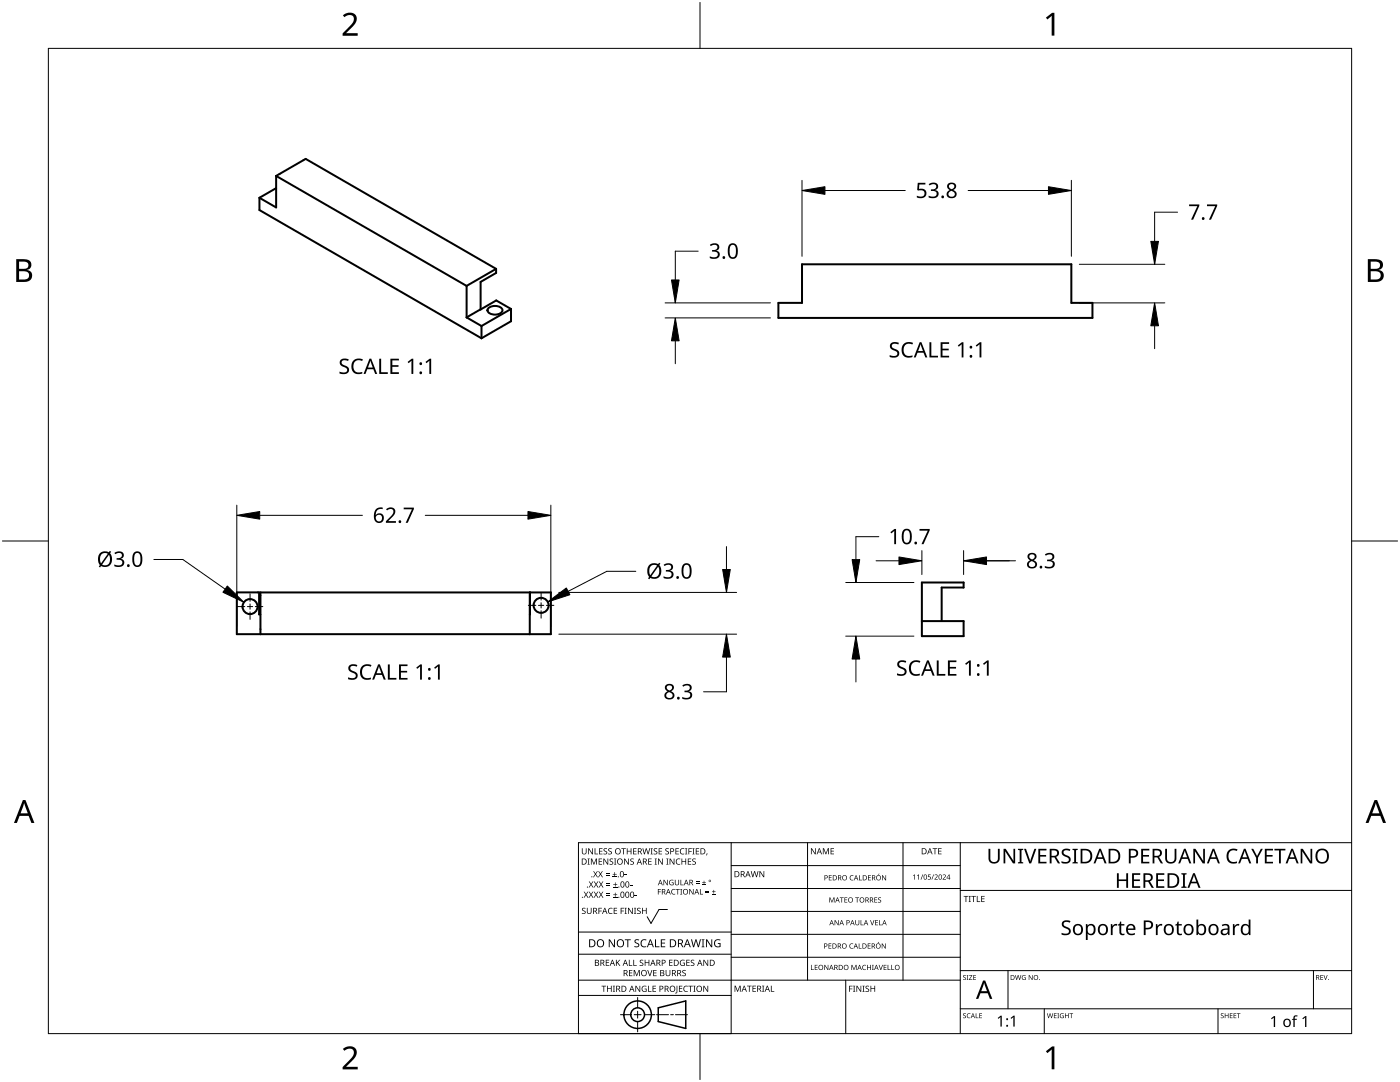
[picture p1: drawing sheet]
<svg xmlns="http://www.w3.org/2000/svg" width="279mm" height="216mm" viewBox="0 0 279 216" stroke-linecap="round" stroke-linejoin="round" font-family="sans-serif">
<g fill="none" stroke="#000" stroke-width=".4">
<path d="M51.8 39.5v2.4l44.3 25.6M55.1 35.1v6.3l-3.3-1.9M55.1 37.5l-3.3 2M55.1 35.1l5.9-3.4 38 21.9M55.1 35.1l38 21.9M93.1 57v6.3M99 53.6v.9l-3.1 1.8v5.4M99 53.6l-5.9 3.4M160.1 52.7h53.7v7.7h4.2v3h-62.7v-3h4.8zM93.1 63.3l3 1.8M95.9 61.7l-2.8 1.6M96.1 65.1v2.4"/>
<path d="M97.6 61.4a1.82 1.82 0 0 1 2.7 .5 1.8 1.8 0 0 1-2.9 .3l-.1-.3zM102 61.7v2.4l-5.9 3.4M102 61.7l-3-1.7-3.1 1.7M102 61.7l-5.9 3.4M105.7 118.2v8.3M105.8 118.2l-.1 4.4M52 122.6h-.3v-4.4h-4.4v8.3h62.6v-8.3h-57.9v8.3M184 123.9h8.3v3h-8.3v-10.7h8.3v1h-4.4v6.7"/>
<circle cx="49.9" cy="121" r="1.5"/>
<circle cx="108" cy="120.8" r="1.5"/>
</g>
<path d="M9.7 9.7h260v196.5h-260z" fill="none" stroke="#000" stroke-width=".2"/>
<path d="M139.7 .5v9.2M.5 108h9.2M269.7 108h9.2M139.7 206.2v9.2" fill="none" stroke="#000" stroke-width=".2"/>
<g fill="#000">
<path d="M68.4 3.1a1.64 1.64 0 0 1 2.8 .4 2.52 2.52 0 0 1-1.2 2.2l-.9 .9h2.3v.5h-3v-.4l1.2-1.2a1.95 1.95 0 0 0 .9-2.2 1.23 1.23 0 0 0-1.8 .1zM208.7 3.5l1.3-.9h.4v4.5h-.5v-4l-.9 .8zM68.4 209.3a1.64 1.64 0 0 1 2.8 .4 2.52 2.52 0 0 1-1.2 2.2l-.9 1h2.3v.5h-3v-.5l1.2-1.2a1.95 1.95 0 0 0 .9-2.1 1.23 1.23 0 0 0-1.8 .1zM208.7 209.8l1.3-1h.4v4.6h-.5v-4l-.9 .7z"/>
<path d="M3.2 51.7h1.3a1.28 1.28 0 0 1 1.7 1.3 1.04 1.04 0 0 1-.8 .9 1.23 1.23 0 0 1 1 1.5 1.23 1.23 0 0 1-1.6 .9h-1.6zM3.8 54.1v1.7h.9a.86 .86 0 0 0 1.1-.9 .86 .86 0 0 0-1.1-.8zM3.8 52.2v1.4h.8a.78 .78 0 0 0 1.1-.7 .78 .78 0 0 0-1.1-.7z"/>
<path d="M273 51.7h1.3a1.28 1.28 0 0 1 1.7 1.3 1.04 1.04 0 0 1-.9 .9 1.23 1.23 0 0 1 1 1.5 1.23 1.23 0 0 1-1.5 .9h-1.6zM273.6 54.1v1.7h.9a.86 .86 0 0 0 1.1-.9 .86 .86 0 0 0-1.2-.8zM273.6 52.2v1.4h.8a.78 .78 0 0 0 1-.7 .78 .78 0 0 0-1.1-.7z"/>
<path d="M4.6 159.6h.5l1.8 4.6h-.6l-.6-1.4h-1.8l-.5 1.4h-.6zM4.8 160.2l-.7 2.1h1.4z"/>
<path d="M274.3 159.6h.5l1.8 4.6h-.6l-.5-1.4h-1.8l-.6 1.4h-.6zM274.6 160.2l-.7 2.1h1.4z"/>
</g>
<g fill="none" stroke="#000" stroke-width=".2">
<path d="M145.9 168.1v38.1h-30.5v-38.1h154.3M145.9 172.7h45.7M145.9 177.3h45.7M161.2 168.1v27.5M180.2 168.1v27.5M191.6 168.1v38.1M191.6 177.7h78.1M115.4 198.6h30.5M115.4 195.6h76.2M115.4 190.4h30.5M115.4 186h30.5M127.3 199v2.1"/>
<path d="M133.2 181.5h-1.7l-1.6 2.8-.7-1.4M145.9 181.9h45.7M145.9 186.4h45.7M145.9 191h45.7M168.8 195.6v10.6M191.6 193.7h78.1M201.2 193.7v7.6M262.1 193.7v7.6M123.8 202.5h2.1M126.6 202.5h1.3M127.3 201.8v1.4M127.3 203.8v2.1"/>
<path d="M128.6 202.5h2.1M131 202.5h2.4M133.8 202.5h.6M134.8 202.5h2.4M191.6 201.3h78.1M208.4 201.3v4.9M243.1 201.3v4.9"/>
</g>
<g fill="#000">
<path d="M116.1 169.3h.2v.8a.32 .32 0 0 0 .3 .3 .32 .32 0 0 0 .3-.3v-.8h.2v.8a.47 .47 0 0 1-.5 .4 .47 .47 0 0 1-.5-.5zM116.5 177.9h.2l.3 .5 .3-.5h.1l-.4 .6 .4 .6h-.1l-.3-.5-.4 .5h-.1l.4-.6zM117.3 171.3h.4l-.1 .1v1l.1 .1h-.4l.1-.1v-1zM117.4 169.3h.2l.6 1v-1h.1v1.2h-.1l-.7-1v1h-.1zM117.5 177.9h.2l.3 .5 .3-.5h.1l-.4 .6 .4 .6h-.1l-.4-.5-.3 .5h-.1l.4-.6zM117.5 175.9h.2l.3 .5 .3-.5h.1l-.4 .6 .5 .6h-.2l-.3-.5-.4 .5h-.1l.4-.6zM117.9 171.3h.3l.3 1 .4-1h.2v1.2h-.1v-1l-.4 1h-.1l-.4-1v1h-.2zM118.7 169.3h.1v1h.6v.2h-.7zM118.4 173.8h.1l.3 .5 .3-.5h.2l-.4 .6 .4 .7h-.1l-.4-.6-.3 .6h-.1l.4-.7zM118.5 177.9h.2l.2 .5 .3-.5h.2l-.4 .6 .4 .6h-.1l-.4-.5-.3 .5h-.1l.4-.6zM118.5 175.9h.2l.3 .5 .3-.5h.1l-.4 .6 .4 .6h-.1l-.3-.5-.4 .5h-.1l.4-.6zM119.5 171.3h.7v.1h-.6v.4h.5v.2h-.5v.4h.6v.1h-.7z"/>
<path d="M119.6 169.3h.6v.1h-.5v.4h.5v.1h-.5v.4h.5v.2h-.6zM119.4 173.8h.1l.3 .5 .3-.5h.2l-.4 .6 .4 .7h-.1l-.4-.6-.3 .6h-.2l.5-.7zM119.5 177.9h.1l.3 .5 .3-.5h.2l-.4 .6 .4 .6h-.1l-.4-.5-.3 .5h-.1l.4-.6zM119.5 175.9h.2l.3 .5 .3-.5h.1l-.4 .6 .4 .6h-.1l-.4-.5-.3 .5h-.1l.4-.6zM120.9 174.6h.8v.1h-.8zM120.9 174.2h.8v.1h-.8zM121 178.7h.8v.1h-.8zM121 178.3h.8v.1h-.8zM121 176.6h.8v.1h-.8zM121 176.3h.8v.1h-.8zM120.5 169.4l.4-.1h.3l-.1 .1a.25 .25 0 0 0-.4-.1 .25 .25 0 0 0 0 .4 .4 .4 0 0 1 .5 .3 .4 .4 0 0 1-.3 .5 .4 .4 0 0 1-.5-.2h.2a.27 .27 0 0 0 .4-.1 .27 .27 0 0 0-.3-.3l-.2-.2zM120.4 171.3h.2l.6 1v-1h.2v1.2h-.2l-.6-1v1h-.2z"/>
<path d="M121.4 169.4l.5-.1h.2v.1a.25 .25 0 0 0-.4-.1 .25 .25 0 0 0 0 .4 .4 .4 0 0 1 .4 .3 .4 .4 0 0 1-.2 .5 .4 .4 0 0 1-.5-.2h.1a.27 .27 0 0 0 .5-.1 .27 .27 0 0 0-.4-.3l-.2-.2zM122.3 174.9h.8v.2h-.8zM122.4 179h.8v.1h-.8zM122.4 177h.8v.1h-.8zM121.7 171.4l.4-.1 .3 .1-.1 .1a.25 .25 0 0 0-.4-.1 .25 .25 0 0 0 0 .4 .4 .4 0 0 1 .5 .3 .4 .4 0 0 1-.3 .5 .4 .4 0 0 1-.5-.3l.2 .1a.27 .27 0 0 0 .4-.2 .27 .27 0 0 0-.3-.3l-.2-.2zM122.6 174h.1v.4h.4v.1h-.4v.4h-.1v-.4h-.3v-.1h.3zM122.7 178.1h.1v.4h.4v.1h-.4v.3h-.1v-.3h-.3v-.1h.3zM122.7 176.1h.2v.3h.3v.2h-.3v.3h-.2v-.3h-.3v-.2h.3zM122.5 171.3h.5l-.2 .1v1l.2 .1h-.5l.2-.1v-1zM124 169.3h.9v.1h-.4v1.1h-.1v-1.1h-.4zM124.7 174.5h.4v.2h-.4zM124.6 171.3h.1l.7 1v-1h.1v1.2h-.2l-.6-1v1h-.1z"/>
<path d="M125.7 176.6h.5v.1h-.5zM125.1 169.3h.1v.5h.7v-.5h.1v1.2h-.1v-.6h-.7v.6h-.1zM125.8 171.4l.5-.1 .2 .1v.1a.25 .25 0 0 0-.4-.1 .25 .25 0 0 0 0 .4 .4 .4 0 0 1 .4 .3 .4 .4 0 0 1-.2 .5 .4 .4 0 0 1-.5-.3l.1 .1a.27 .27 0 0 0 .5-.2 .27 .27 0 0 0-.4-.3l-.2-.2zM126.7 178.6h.4v.2h-.4zM126.4 169.3h.6v.1h-.5v.4h.5v.1h-.5v.4h.5v.2h-.6zM128.2 169.3h.2l.2 1 .3-1h.2l.2 1 .3-1h.1l-.3 1.2h-.1l-.3-1.1-.3 1.1h-.2zM129.4 171.3h.6v.1h-.5v.4h.5v.2h-.5v.4h.5v.1h-.6zM129.8 169.3h.5l-.2 .1v1l.2 .1h-.5l.2-.1v-1zM130.7 171.3h.4l-.1 .1v1l.1 .1h-.4l.1-.1v-1zM130.5 169.4l.4-.1h.3l-.1 .1a.25 .25 0 0 0-.4-.1 .25 .25 0 0 0 0 .4 .4 .4 0 0 1 .5 .3 .4 .4 0 0 1-.3 .5 .4 .4 0 0 1-.5-.2h.2a.27 .27 0 0 0 .4-.1 .27 .27 0 0 0-.3-.3l-.2-.2zM131.3 177.4h.6v.1h-.5v.4h.5v.1h-.5v.5h-.1zM131.4 169.3h.7v.1h-.5v.4h.5v.1h-.5v.4h.5v.2h-.7z"/>
<path d="M131.3 171.3h.2l.7 1-.1-1h.2v1.2h-.2l-.6-1v1h-.2zM132.4 175.6h.2l.6 .9v-.9h.1v1h-.2l-.6-.9v.9h-.1zM133 171.3h.4l-.1 .1v1l.1 .1h-.4l.1-.1v-1zM132.8 169.4l.4-.1h.3l-.1 .1a.25 .25 0 0 0-.3-.1 .25 .25 0 0 0 0 .4 .4 .4 0 0 1 .4 .3 .4 .4 0 0 1-.3 .5 .4 .4 0 0 1-.4-.2h.1a.27 .27 0 0 0 .5-.1 .27 .27 0 0 0-.4-.3l-.2-.2zM133.7 175.7l.5-.2 .2 .1v.1a.45 .45 0 0 0-.7 .4 .45 .45 0 0 0 .6 .4v-.3h-.2v-.1h.3v.5a.6 .6 0 0 1-.8-.1 .6 .6 0 0 1 .1-.8zM134.1 177.5l.4-.1h.3l-.1 .2a.44 .44 0 0 0-.6 .4 .44 .44 0 0 0 .6 .3 .52 .52 0 0 1-.7 0 .52 .52 0 0 1 .1-.8zM133.6 171.3h.2l.7 1v-1h.1v1.2h-.2l-.6-1v1h-.2zM134.9 177.4h.8v.1h-.4v1h-.1v-1h-.3zM135 171.5l.5-.2 .3 .1-.1 .1a.49 .49 0 0 0-.7 .4 .49 .49 0 0 0 .7 .5 .52 .52 0 0 1-.6 0 .52 .52 0 0 1-.2-.6zM134.8 169.3h.7v.1h-.6v.4h.5v.1h-.5v.4h.6v.2h-.7zM134.7 175.6h.1v.7a.28 .28 0 0 0 .3 .2 .28 .28 0 0 0 .3-.2v-.7h.1v.7a.42 .42 0 0 1-.4 .4 .42 .42 0 0 1-.4-.4zM135.8 175.6h.1v.9h.5v.1h-.6z"/>
<path d="M135.8 177.4h.3l-.1 .1v.9l.1 .1h-.3l.1-.1v-.9zM135.8 169.4l.5-.2 .3 .1-.1 .1a.49 .49 0 0 0-.7 .5 .49 .49 0 0 0 .8 .4 .52 .52 0 0 1-.7 .1 .52 .52 0 0 1-.2-.6zM136 171.3h.2v.5h.6v-.5h.1v1.2h-.1v-.5h-.6v.5h-.2zM136.7 169.3h.5l-.2 .1v1l.2 .1h-.5l.2-.1v-1zM137.4 169.3h.7v.1h-.6v.4h.5v.2h-.5v.5h-.1zM137.3 171.3h.6v.1h-.5v.4h.5v.2h-.5v.4h.5v.1h-.6zM137.6 177.4h.1l.6 .9v-.9h.1v1.1h-.1l-.6-.9v.9h-.1zM138.2 169.3h.4l-.1 .1v1l.1 .1h-.4l.1-.1v-1zM138.9 176.2h.7v.1h-.7zM138.9 175.9h.7v.1h-.7zM138.2 171.4l.4-.1 .3 .1-.1 .1a.25 .25 0 0 0-.4-.1 .25 .25 0 0 0 0 .4 .4 .4 0 0 1 .5 .3 .4 .4 0 0 1-.3 .5 .4 .4 0 0 1-.5-.3l.2 .1a.27 .27 0 0 0 .4-.2 .27 .27 0 0 0-.3-.3l-.2-.2zM138.9 169.3h.6v.1h-.5v.4h.5v.1h-.5v.4h.5v.2h-.6z"/>
<path d="M139.7 177.4h.1v1h.5v.1h-.6zM140.1 176.5h.8v.1h-.8zM140.4 175.7h.2v.3h.3v.2h-.3v.3h-.2v-.3h-.3v-.2h.3zM140.8 178h.7v.2h-.7zM140.8 177.7h.7v.1h-.7zM141 170.3h.2l-.3 .4zM142.1 178.4h.7v.1h-.7zM142.4 177.6h.1v.3h.3v.1h-.3v.3h-.1v-.3h-.3v-.1h.3zM149.8 173.8h.2l.2 1.1 .3-1.1h.2l.3 1.1 .2-1.1h.2l-.3 1.2h-.2l-.3-1-.3 1h-.1zM151.6 173.8h.1l.7 1v-1h.1v1.2h-.2l-.6-1v1h-.1zM161.8 169.3h.2l.7 1v-1h.1v1.2h-.2l-.6-1v1h-.2zM164.2 169.3h.2l.4 .9 .4-.9h.2v1.2h-.1v-1.1l-.4 1.1h-.1l-.4-1.1v1.1h-.2z"/>
<path d="M165.4 174.6h.6v.2h-.5v.3h.5v.1h-.5v.4h.5v.1h-.6zM165.8 169.3h.6v.1h-.5v.4h.5v.1h-.5v.4h.5v.2h-.6zM169.7 174.8l.4-.2 .2 .1v.1a.41 .41 0 0 0-.6 .4 .41 .41 0 0 0 .6 .3 .48 .48 0 0 1-.7 0 .48 .48 0 0 1 .1-.7zM171.4 174.6h.2v.9h.4v.2h-.6zM173.2 174.6h.6v.2h-.4v.3h.4v.1h-.4v.4h.4v.1h-.6zM175.4 174.3h.1l-.3 .3zM175.3 179.2l.3-.1h.2v.1a.24 .24 0 0 0-.3-.1 .24 .24 0 0 0-.1 .3 .24 .24 0 0 0 .3 .2 .32 .32 0 0 1 0 .5 .32 .32 0 0 1-.5-.2l.1 .1a.26 .26 0 0 0 .3 0 .26 .26 0 0 0 .1-.3 .26 .26 0 0 0-.3-.1zM176 174.6h.2l.5 .9v-.9h.1v1.1h-.1l-.6-.9v.9h-.1zM182.2 174.7l.4-.2v1h-.1v-.9l-.2 .2zM183 174.7l.4-.2v1h-.1v-.9l-.2 .2zM184.1 174.5h.1l-.3 1h-.2zM185.2 174.5h.5v.1h-.4v.3a.34 .34 0 0 1 .5 .2 .34 .34 0 0 1-.2 .4 .34 .34 0 0 1-.4-.1 .27 .27 0 0 0 .3 .1 .27 .27 0 0 0 .1-.4 .27 .27 0 0 0-.4-.1z"/>
<path d="M186.3 174.5h.1l-.4 1h-.1zM186.1 169.3h.9v.1h-.3v1.1h-.2v-1.1h-.4zM186.5 174.6a.37 .37 0 0 1 .6 0 .37 .37 0 0 1-.2 .6l-.3 .2h.6v.1h-.7l.2-.4a.27 .27 0 0 0 .3-.3 .27 .27 0 0 0-.3-.2zM187.2 169.3h.7v.1h-.5v.4h.5v.1h-.5v.4h.5v.2h-.7zM188.1 174.6a.37 .37 0 0 1 .6 0 .37 .37 0 0 1-.2 .6l-.2 .2h.5v.1h-.7l.3-.4a.27 .27 0 0 0 .3-.3 .27 .27 0 0 0-.4-.2zM192.3 178.8h.9v.1h-.3v1.1h-.2v-1.1h-.4zM193.3 178.8h.5l-.2 .1v1l.2 .1h-.5l.2-.1v-1zM193.8 178.8h1v.1h-.4v1.1h-.2v-1.1h-.4zM194.9 178.8h.2v1.1h.5v.1h-.7zM195.8 178.8h.7v.1h-.5v.4h.5v.1h-.5v.5h.5v.1h-.7zM197.3 169.4h.3v1.9a.76 .76 0 0 0 .8 .7 .76 .76 0 0 0 .8-.7v-1.9h.3v1.9a1.12 1.12 0 0 1-1.1 1 1.12 1.12 0 0 1-1.1-1.1zM200.3 169.4h.4l1.6 2.4v-2.4h.3v2.9h-.4l-1.6-2.4v2.4h-.3z"/>
<path d="M203.2 169.4h1v.2l-.3 .1v2.3l.3 .1v.2h-1v-.2l.3-.1v-2.3l-.3-.1zM204.4 169.4h.4l.8 2.5 .8-2.5h.4l-1 2.9h-.4zM207.2 169.4h1.6v.3h-1.2v.9h1.2v.3h-1.2v1.1h1.2v.3h-1.6zM212 169.6a1.38 1.38 0 0 1 1.6-.1l-.1 .3-.4-.1a.51 .51 0 0 0-.7 0 .51 .51 0 0 0 .1 .8l.3 .1a.9 .9 0 0 1 .9 1.1 .9 .9 0 0 1-1.3 .6l-.6-.1v-.4a1.03 1.03 0 0 0 1.5-.2 1.04 1.04 0 0 0-1-.8 .77 .77 0 0 1-.3-1.2zM214 169.4h1.1v.2l-.4 .1v2.3l.4 .1v.2h-1.1v-.2l.4-.1v-2.3l-.4-.1zM222.9 174.2h.4v1.3h1.5v-1.3h.3v3h-.3v-1.4h-1.5v1.4h-.4zM225.9 174.2h1.7v.4h-1.3v.9h1.2v.3h-1.2v1h1.3v.4h-1.7zM227.8 169.4h1.6v.3h-1.3v.9h1.2v.3h-1.2v1.1h1.3v.3h-1.6zM230.7 174.2h1.7v.4h-1.3v.9h1.2v.3h-1.2v1h1.3v.4h-1.7zM232.5 169.4h.4v1.9a.76 .76 0 0 0 .8 .7 .76 .76 0 0 0 .7-.7v-1.9h.4v1.9a1.12 1.12 0 0 1-1.1 1 1.12 1.12 0 0 1-1.2-1.1zM235.8 174.2h1v.3h-.3v2.4l.3 .1v.2h-1v-.2l.3-.1v-2.4h-.3zM238.2 169.4h.4l1.5 2.4v-2.4h.4v2.9h-.5l-1.5-2.4v2.4h-.3z"/>
<path d="M245.1 169.7a1.63 1.63 0 0 1 1.9-.2l-.2 .3a1.14 1.14 0 0 0-1.4 .1 1.14 1.14 0 0 0-.2 1.4 1.11 1.11 0 0 0 1.7 .6v.3a1.5 1.5 0 0 1-1.8-.3 1.5 1.5 0 0 1-.2-1.9zM249.7 169.4h.4l.8 1.4 .7-1.4h.4l-.9 1.8v1.1h-.4v-1.1zM252.4 169.4h1.7v.3h-1.3v.9h1.2v.3h-1.2v1.1h1.3v.3h-1.7zM254.3 169.4h2.2v.3h-.9v2.6h-.4v-2.6h-.9zM259.6 169.4h.4l1.6 2.4-.1-2.4h.4v2.9h-.4l-1.6-2.4v2.4h-.3zM116.2 181.3l.4-.2 .3 .1-.1 .1a.25 .25 0 0 0-.4-.1 .25 .25 0 0 0 0 .4 .4 .4 0 0 1 .5 .3 .4 .4 0 0 1-.3 .5 .4 .4 0 0 1-.5-.2h.2a.27 .27 0 0 0 .4-.1 .27 .27 0 0 0-.3-.3l-.2-.2zM117.1 181.1h.2v.8a.32 .32 0 0 0 .3 .3 .32 .32 0 0 0 .3-.3v-.8h.2v.8a.47 .47 0 0 1-.5 .5 .47 .47 0 0 1-.5-.5zM119.4 181.1h.7v.2h-.5v.4h.5v.1h-.5v.6h-.2zM120 196.7h1v.1h-.4v1.1h-.2v-1.1h-.4zM120.9 191.5h.7v.1h-.6v.4h.5v.2h-.5v.4h.6v.1h-.7zM121.5 181.3l.4-.2 .4 .1-.1 .1a.49 .49 0 0 0-.7 .5 .49 .49 0 0 0 .7 .4 .52 .52 0 0 1-.6 .1 .52 .52 0 0 1-.3-.6zM121.1 196.7h.2v.5h.6v-.5h.2v1.2h-.2v-.6h-.6v.6h-.2z"/>
<path d="M121.5 187.4h.2l.9 1.3v-1.3h.1v1.6h-.2l-.8-1.3v1.3h-.2zM122.3 196.7h.4l-.1 .1v1l.1 .1h-.4l.2-.1v-1zM122.5 181.1h.7v.2h-.6v.4h.5v.1h-.5v.4h.6v.2h-.7zM122.9 191.5h.2v.6l.5-.6h.2l-.5 .5 .5 .7h-.2l-.4-.6-.1 .6h-.2zM123.9 181.1h.6v.2h-.5v.4h.5v.1h-.5v.6h-.1zM124.7 181.1h.4l-.2 .2v.9l.2 .2h-.4l.1-.2v-.9zM124.7 187.4h1.2v.2h-.5v1.4h-.2v-1.4h-.5zM125.5 191.5h.2v1.1h.5v.1h-.7zM125.5 193.6h.7v.1h-.5v.4h.5v.1h-.5v.4h.5v.2h-.7zM125.3 181.1h.2l.7 1.1-.1-1.1h.2v1.3h-.2l-.6-1v1h-.2zM126.4 191.5h.1v1.1h.6v.1h-.7zM126.5 181.1h.5l-.2 .2v.9l.2 .2h-.5l.2-.2v-.9z"/>
<path d="M126.5 193.6h.2l.4 1 .4-1h.2v1.2h-.2v-1.1l-.4 1.1h-.1l-.4-1.1v1.1h-.1zM126.7 187.6l.3-.2 .6 .1-.2 .1a.33 .33 0 0 0-.6 .2 .33 .33 0 0 0 .4 .4 .47 .47 0 0 1 .4 .6 .47 .47 0 0 1-.7 .2h-.3v-.2h.2a.35 .35 0 0 0 .6-.2 .35 .35 0 0 0-.5-.4l-.3-.2zM126.8 196.7h.2l.6 1v-1h.2v1.2h-.2l-.7-1 .1 1h-.2zM127.2 181.3l.4-.2 .3 .1-.1 .1a.25 .25 0 0 0-.4-.1 .25 .25 0 0 0 0 .4 .4 .4 0 0 1 .5 .3 .4 .4 0 0 1-.3 .5 .4 .4 0 0 1-.5-.2h.2a.27 .27 0 0 0 .4-.1 .27 .27 0 0 0-.3-.3l-.2-.2zM127.7 191.6l.4-.1 .3 .1-.1 .1a.25 .25 0 0 0-.3-.1 .25 .25 0 0 0 0 .4 .4 .4 0 0 1 .4 .3 .4 .4 0 0 1-.3 .5 .4 .4 0 0 1-.4-.3l.1 .1a.27 .27 0 0 0 .5-.2 .27 .27 0 0 0-.4-.3l-.2-.2zM128 187.6l.6-.2 .4 .1-.1 .2a.63 .63 0 0 0-.9 .5 .63 .63 0 0 0 1 .6v.2a.83 .83 0 0 1-1.1-.3 .83 .83 0 0 1 .1-1.1zM128.2 196.8l.6-.1 .2 .1v.1a.5 .5 0 0 0-.8 .4 .5 .5 0 0 0 .7 .5v-.4h-.3v-.1h.4v.6a.66 .66 0 0 1-.8-.2 .66 .66 0 0 1 0-.9zM128.1 181.1h.2v.6h.6v-.6h.2v1.3h-.2v-.6h-.6v.6h-.2zM129.2 193.6h.1l.4 1 .3-1h.2l-.4 1.2h-.2zM129.3 196.7h.2v1.1h.5v.1h-.7zM128.7 191.5h.1v.5h.6v-.5h.2v1.2h-.2v-.5h-.6v.5h-.1zM130.7 187.4h.2v1.4h.7v.2h-.9z"/>
<path d="M130.2 196.7h.7v.1h-.5v.4h.5v.1h-.5v.5h.5v.1h-.7zM130.4 193.6h.6v.1h-.5v.4h.5v.1h-.5v.4h.5v.2h-.6zM131.9 187.4h.9v.2h-.7v.5h.6v.2h-.6v.5h.7v.2h-.9zM132.8 193.6h.2v.7a.32 .32 0 0 0 .3 .4 .32 .32 0 0 0 .3-.4v-.7h.2v.7a.47 .47 0 0 1-.5 .5 .47 .47 0 0 1-.5-.5zM133.5 191.5h.7v.1h-.5v.4h.5v.2h-.5v.4h.5v.1h-.7zM135 196.7h.2v1.3l-.1 .2h-.3l-.1-.1 .3-.2zM135.5 196.7h.7v.1h-.5v.4h.4v.1h-.4v.5h.5v.1h-.7zM135.8 191.7l.5-.2 .4 .1-.1 .1a.5 .5 0 0 0-.8 .4 .5 .5 0 0 0 .7 .5v-.4h-.2v-.1h.4v.6a.66 .66 0 0 1-.9-.1 .66 .66 0 0 1 0-.9zM136.2 193.7l.4-.2 .3 .1-.1 .1a.25 .25 0 0 0-.4-.1 .25 .25 0 0 0 0 .4 .4 .4 0 0 1 .5 .3 .4 .4 0 0 1-.3 .5 .4 .4 0 0 1-.5-.2h.2a.27 .27 0 0 0 .5-.1 .27 .27 0 0 0-.4-.3l-.2-.2zM136.5 196.8l.5-.1 .3 .1-.1 .1a.49 .49 0 0 0-.7 .4 .49 .49 0 0 0 .8 .4 .52 .52 0 0 1-.7 .1 .52 .52 0 0 1-.2-.6zM137 191.5h.6v.1h-.5v.4h.5v.2h-.5v.4h.5v.1h-.6zM137.4 196.7h.9v.1h-.4v1.1h-.1v-1.1h-.4z"/>
<path d="M137.9 191.6l.4-.1 .3 .1-.1 .1a.25 .25 0 0 0-.4-.1 .25 .25 0 0 0 0 .4 .4 .4 0 0 1 .5 .3 .4 .4 0 0 1-.3 .5 .4 .4 0 0 1-.5-.3l.2 .1a.27 .27 0 0 0 .4-.2 .27 .27 0 0 0-.3-.3l-.2-.2zM138.4 196.7h.4l-.1 .1v1l.1 .1h-.4l.1-.1v-1zM137.9 187.4h.2l.3 1.4 .4-1.4h.2l.4 1.4 .3-1.4h.2l-.4 1.6h-.2l-.4-1.3-.4 1.3h-.2zM140 187.4h.6l-.2 .2v1.3l.2 .1h-.6l.2-.1v-1.3zM140.4 196.7h.1l.7 1v-1h.1v1.2h-.1l-.7-1v1h-.1zM140.4 191.5h.2l.6 1v-1h.1v1.2h-.1l-.7-1v1h-.1zM140.9 187.4h.2l.9 1.3v-1.3h.1v1.6h-.2l-.8-1.3v1.3h-.2zM142.7 187.6l.7-.2 .4 .1-.1 .2a.65 .65 0 0 0-1 .5 .65 .65 0 0 0 .9 .6v-.4h-.3v-.2h.5v.7a.86 .86 0 0 1-1.1-.1 .86 .86 0 0 1 0-1.2zM146.6 196.7h.2l.4 1 .4-1h.2v1.2h-.1v-1.1l-.4 1.1h-.2l-.4-1.1v1.1h-.1zM149.1 196.7h.9v.1h-.4v1.1h-.1v-1.1h-.4zM150.2 196.7h.7v.1h-.6v.4h.5v.1h-.5v.5h.6v.1h-.7zM152.1 196.7h.4l-.1 .1v1l.1 .1h-.4l.1-.1v-1z"/>
<path d="M153.8 196.7h.2v1.1h.5v.1h-.7zM161.8 192.5h.2v.9h.4v.2h-.6zM162.6 192.5h.6v.1h-.5v.4h.4v.1h-.4v.3h.5v.2h-.6zM164.5 192.5h.2l.5 .9v-.9h.1v1.1h-.1l-.6-.9v.9h-.1zM165.4 188.3h.5v.1h-.4v.3h.4v.1h-.4v.4h.4v.1h-.5zM165.5 179.1h.2l.3 .8 .4-.8h.1v1h-.1v-.9l-.4 .9-.4-.9v.9h-.1zM166.6 183.6h.1l.6 .8v-.8h.1v1h-.2l-.5-.8v.8h-.1zM167.6 179.1h.8v.1h-.3v.9h-.2v-.9h-.3zM168.5 179.1h.6v.1h-.4v.3h.4v.1h-.4v.4h.4v.1h-.6zM169.5 196.7h.6v.1h-.5v.5h.5v.1h-.5v.5h-.1zM169.6 188.4l.4-.2 .3 .1-.1 .1a.41 .41 0 0 0-.6 .4 .41 .41 0 0 0 .6 .3 .48 .48 0 0 1-.6 0 .48 .48 0 0 1 0-.7zM169.9 192.5h.2l.3 .9 .4-.9h.1v1.1h-.1v-.9l-.4 .9-.4-.9v.9h-.1z"/>
<path d="M170.2 196.7h.5l-.2 .1v1l.2 .1h-.5l.2-.1v-1zM170.7 179.1h.7v.1h-.3v.9h-.1v-.9h-.3zM171.4 188.3h.1v.9h.5v.1h-.6zM170.7 183.6h.1v.7a.26 .26 0 0 0 .3 .2 .26 .26 0 0 0 .3-.2v-.7h.1v.7a.39 .39 0 0 1-.4 .3 .39 .39 0 0 1-.4-.3zM171.8 183.6h.1v.9h.4v.1h-.5zM170.9 196.7h.2l.6 1v-1h.2v1.2h-.2l-.6-1v1h-.2zM172.1 196.7h.5l-.2 .1v1l.2 .1h-.5l.2-.1v-1zM172.2 192.7l.4-.2 .3 .1-.1 .1a.41 .41 0 0 0-.6 .4 .41 .41 0 0 0 .6 .3 .48 .48 0 0 1-.7-.1 .48 .48 0 0 1 .1-.6zM172.8 196.8l.4-.1h.2v.2a.25 .25 0 0 0-.4-.1 .25 .25 0 0 0 0 .4 .4 .4 0 0 1 .5 .3 .4 .4 0 0 1-.3 .4 .4 .4 0 0 1-.5-.2l.2 .1a.27 .27 0 0 0 .4-.2 .27 .27 0 0 0-.3-.3l-.3-.2zM173.6 183.6h.2l.3 .9 .3-.9h.1l-.4 1h-.1zM173.2 188.3h.5v.1h-.4v.3h.4v.1h-.4v.4h.4v.1h-.5zM173 192.5h.2v.5h.5v-.5h.1v1.1h-.1v-.5h-.5v.5h-.2z"/>
<path d="M174 192.5h.4l-.1 .1v.9l.1 .1h-.4l.1-.1v-.9zM173.7 196.7h.2v.5h.6v-.5h.2v1.2h-.2v-.6h-.6v.6h-.2zM174.5 179.1h.6v.1h-.5v.3h.4v.1h-.4v.4h.5v.1h-.6zM175.3 187.9l.2 .1-.3 .2zM174.6 183.6h.6v.1h-.4v.3h.4v.1h-.4v.4h.4v.1h-.6zM175.4 192.5h.1l.3 .9 .3-.9h.1l-.4 1.1h-.1zM175.4 183.6h.2v.9h.4v.1h-.6zM176 188.3h.1l.6 .8v-.8h.1v1h-.2l-.5-.9v.9h-.1zM176.4 192.5h.5v.1h-.4v.4h.4v.1h-.4v.3h.4v.2h-.5zM177.1 192.5h.2v.9h.4v.2h-.6zM177.9 192.5h.1v.9h.5v.2h-.6zM192.2 194.7l.4-.1h.2l-.1 .1a.24 .24 0 0 0-.3 0 .24 .24 0 0 0-.1 .3 .24 .24 0 0 0 .4 .1 .31 .31 0 0 1 0 .4 .31 .31 0 0 1-.5-.1 .24 .24 0 0 0 .3 .1 .24 .24 0 0 0 .1-.3l-.4-.3z"/>
<path d="M192.9 194.6h.4l-.1 .1v.7l.1 .1h-.4l.1-.1v-.7zM193.4 194.6h.6l-.5 .8h.6v.1h-.7l.5-.8h-.5zM194.2 194.6h.6v.1h-.4v.3h.4v.1h-.4v.3h.4v.1h-.6zM202.6 194.6h.1l.2 .8 .2-.8h.2l.2 .8 .2-.8h.1l-.2 .9h-.2l-.2-.8-.2 .8h-.2zM204 194.7l.4-.1h.3l-.1 .1a.4 .4 0 0 0-.6 .4 .4 .4 0 0 0 .6 .3v-.3l-.2-.1h.3v.5a.53 .53 0 0 1-.7-.1 .53 .53 0 0 1 0-.7zM205.3 194.6h.1l.6 .8v-.8h.1v.9h-.2l-.5-.8v.8h-.1zM212 183.9a1.38 1.38 0 0 1 1.6-.1l-.1 .3-.3-.1a.52 .52 0 0 0-.7 0 .52 .52 0 0 0-.1 .7l.4 .2a.9 .9 0 0 1 .9 1.1 .9 .9 0 0 1-1.3 .6l-.5-.1v-.4a1.03 1.03 0 0 0 1.4-.2 1.04 1.04 0 0 0-1-.8 .77 .77 0 0 1-.3-1.2zM221.7 184.4h.3v.4l.4-.4h.6l-.1 .3h-.5l-.3 .3-.1 1.6h-.3zM223.6 183.9h.2v.5h.6v.3h-.6v1.2l.2 .4h.4v.3a.67 .67 0 0 1-1-.7v-1.2h-.3v-.2l.3-.1zM230.7 184.4h.3v.4l.4-.4h.6l-.1 .3h-.5l-.3 .3-.1 1.6h-.3zM235 183.9h.2v.5h.7v.3h-.7v1.2l.2 .4h.5v.3a.67 .67 0 0 1-1-.7v-1.2h-.3v-.2l.3-.1zM246.1 184.4h.2l.1 .4 .4-.4h.5v.3h-.5l-.3 .3-.1 1.6h-.3z"/>
<path d="M263.5 194.6h.6v.1h-.5v.3h.4v.1h-.4v.3h.5v.1h-.6zM264.1 194.6h.2l.2 .8 .3-.8h.2l-.4 .9h-.1zM192.2 202.3l.4-.1h.2l-.1 .1a.24 .24 0 0 0-.3 0 .24 .24 0 0 0-.1 .3 .24 .24 0 0 0 .4 .1 .31 .31 0 0 1 0 .5 .31 .31 0 0 1-.5-.2 .24 .24 0 0 0 .3 .1 .24 .24 0 0 0 .1-.3l-.4-.2zM193.1 202.3l.3-.1h.3l-.1 .1a.39 .39 0 0 0-.5 .4 .39 .39 0 0 0 .5 .3 .46 .46 0 0 1-.6 0 .46 .46 0 0 1 .1-.7zM194.7 202.2h.1v.8h.5v.2h-.6zM195.4 202.2h.6v.1h-.4v.3h.4v.1h-.4v.4h.4v.1h-.6zM199.1 203.1l.6-.4h.2v2.1h-.2v-1.9l-.5 .4zM201.7 203.1l.6-.4h.2v2.1h-.3v-1.9l-.4 .4zM209 202.2h.1l.2 .8 .2-.8h.1l.3 .8 .2-.8h.1l-.3 1h-.1l-.2-.9-.3 .9h-.1zM210.3 202.2h.6v.1h-.4v.3h.3v.1h-.3v.4h.4v.1h-.6zM211 202.2h.4l-.2 .1v.8l.2 .1h-.4l.1-.1v-.8zM211.6 202.3l.7-.1-.1 .1a.4 .4 0 0 0-.6 .4 .4 .4 0 0 0 .6 .3v-.2l-.2-.2h.3v.5a.53 .53 0 0 1-.7-.1 .53 .53 0 0 1 0-.7z"/>
<path d="M212.5 202.2h.2v.4h.5v-.4h.1v1h-.1v-.5h-.5v.5h-.2zM213.4 202.2h.8v.1h-.3v.9h-.2v-.9h-.3zM243.7 202.3l.3-.1h.2v.1a.24 .24 0 0 0-.3 0 .24 .24 0 0 0-.1 .3 .24 .24 0 0 0 .3 .1 .31 .31 0 0 1 0 .5 .31 .31 0 0 1-.5-.2 .24 .24 0 0 0 .4 .1 .24 .24 0 0 0 0-.3l-.3-.2zM244.4 202.2h.2v.4h.5v-.4h.1v1h-.1v-.5h-.5v.5h-.2zM245.4 202.2h.6v.1h-.4v.3h.4v.1h-.4v.4h.4v.1h-.6zM246.2 202.2h.5v.1h-.4v.3h.4v.1h-.4v.4h.4v.1h-.5zM246.8 202.2h.8v.1h-.3v.9h-.2v-.9h-.3zM253.7 203.2l.6-.5h.2v2.2h-.3v-1.9l-.4 .4zM258.2 202.7l.3-.1h.5l-.1 .3-.4-.1-.1 .2v.3h.4v.2h-.4v1.4h-.3v-1.4h-.3l.3-.2zM259.9 203.2l.6-.5h.2v2.2h-.2v-1.9l-.5 .4z"/>
<path d="M116.1 171.3h.4a.61 .61 0 0 1 .6 .6 .61 .61 0 0 1-.6 .6h-.4zM116.3 171.4v1h.1a.48 .48 0 0 0 .5-.5 .48 .48 0 0 0-.4-.5z"/>
<path d="M122.7 169.9a.61 .61 0 0 1 1.2 0 .61 .61 0 0 1-1.2 0zM122.9 169.9a.45 .45 0 0 0 .9 0 .45 .45 0 0 0-.9 0z"/>
<path d="M123.1 171.9a.61 .61 0 0 1 1.2 0 .61 .61 0 0 1-1.2 0zM123.3 171.9a.45 .45 0 0 0 .9 0 .45 .45 0 0 0-.9 0z"/>
<path d="M123.9 173.9a.5 .5 0 0 1 .6 .1 .5 .5 0 0 1 0 .7 .44 .44 0 0 1-.6 .3 .44 .44 0 0 1-.2-.6zM123.9 174a.48 .48 0 0 0-.1 .6 .48 .48 0 0 0 .5 .3v-.8l-.1-.1z"/>
<path d="M124 178a.5 .5 0 0 1 .6 .1 .5 .5 0 0 1 0 .6 .44 .44 0 0 1-.6 .4 .44 .44 0 0 1-.2-.6zM124.1 178.1a.48 .48 0 0 0-.2 .6 .48 .48 0 0 0 .5 .3v-.8l-.1-.2z"/>
<path d="M124 176a.5 .5 0 0 1 .6 .1 .5 .5 0 0 1 0 .6 .44 .44 0 0 1-.6 .4 .44 .44 0 0 1-.2-.7zM124.1 176.1a.48 .48 0 0 0-.2 .5 .48 .48 0 0 0 .5 .3v-.7l-.1-.2z"/>
<path d="M124.9 178a.5 .5 0 0 1 .7 .1 .5 .5 0 0 1 0 .6 .44 .44 0 0 1-.6 .4 .44 .44 0 0 1-.2-.6zM125 178.1a.48 .48 0 0 0-.1 .6 .48 .48 0 0 0 .4 .3l.1-.8-.2-.2z"/>
<path d="M124.9 176a.5 .5 0 0 1 .7 .1 .5 .5 0 0 1 0 .6 .44 .44 0 0 1-.6 .4 .44 .44 0 0 1-.2-.7zM125 176.1a.48 .48 0 0 0-.1 .5 .48 .48 0 0 0 .5 .3v-.7l-.1-.2z"/>
<path d="M125.9 178a.5 .5 0 0 1 .6 .1 .5 .5 0 0 1 0 .6 .44 .44 0 0 1-.5 .4 .44 .44 0 0 1-.2-.6zM126 178.1a.48 .48 0 0 0-.2 .6 .48 .48 0 0 0 .5 .3l.1-.8-.2-.2z"/>
<path d="M127.3 169.3h.3a.35 .35 0 0 1 .5 .2 .35 .35 0 0 1-.3 .4l.4 .6h-.2l-.3-.5h-.3v.5h-.1zM127.4 169.4v.4h.2a.23 .23 0 0 0 .3-.2 .23 .23 0 0 0-.3-.2z"/>
<path d="M127.5 171.3h.2l.4 1.2h-.1l-.2-.4h-.4l-.2 .4h-.1zM127.6 171.5l-.2 .5h.4z"/>
<path d="M128.3 171.3h.3a.35 .35 0 0 1 .5 .2 .35 .35 0 0 1-.3 .5l.4 .5h-.2l-.3-.5h-.2v.5h-.2zM128.5 171.4v.5h.1a.23 .23 0 0 0 .3-.2 .23 .23 0 0 0-.3-.3z"/>
<path d="M131.7 175.5h.1l.5 1.1h-.2l-.1-.3h-.4l-.2 .3h-.1zM131.8 175.7l-.2 .5h.3z"/>
<path d="M132.1 177.4h.3a.31 .31 0 0 1 .4 .2 .31 .31 0 0 1-.2 .4l.3 .5h-.2l-.3-.5h-.2v.5h-.1zM132.2 177.5v.4h.2a.21 .21 0 0 0 .2-.2 .21 .21 0 0 0-.2-.2z"/>
<path d="M133.3 177.4h.1l.5 1.1h-.2l-.1-.4h-.4l-.2 .4h-.1zM133.4 177.5l-.2 .5h.4z"/>
<path d="M133.8 169.3h.3a.41 .41 0 0 1 .4 .5 .41 .41 0 0 1-.6 .2v.5h-.1zM133.9 169.4v.5a.29 .29 0 0 0 .5-.3 .29 .29 0 0 0-.5-.2z"/>
<path d="M136.9 175.5h.1l.4 1.1h-.1l-.1-.3h-.5l-.1 .3h-.1zM137 175.7l-.2 .5h.3z"/>
<path d="M136.2 177.9a.55 .55 0 0 1 1.1 0 .55 .55 0 0 1-1.1 0zM136.4 177.9a.45 .45 0 0 0 .9 0 .45 .45 0 0 0-.9 0z"/>
<path d="M137.6 175.6h.3a.31 .31 0 0 1 .4 .2 .31 .31 0 0 1-.2 .4l.3 .4h-.2l-.3-.4h-.2v.4h-.1zM137.7 175.7v.4h.2a.21 .21 0 0 0 .2-.2 .21 .21 0 0 0-.2-.2z"/>
<path d="M139 177.4h.1l.4 1.1h-.1l-.1-.4h-.5l-.1 .4h-.1zM139.1 177.5l-.2 .5h.3z"/>
<path d="M139.8 169.3h.4a.61 .61 0 0 1 .6 .6 .61 .61 0 0 1-.7 .6h-.3zM140 169.4v.9h.1a.48 .48 0 0 0 .5-.4 .48 .48 0 0 0-.4-.5z"/>
<path d="M141.4 175.8a.25 .25 0 0 1 .5 0 .25 .25 0 0 1-.5 0zM141.5 175.8a.15 .15 0 0 0 .3 0 .15 .15 0 0 0-.3 0z"/>
<path d="M146.6 173.8h.4a.61 .61 0 0 1 .6 .6 .61 .61 0 0 1-.7 .6h-.3zM146.7 174v.9h.2a.48 .48 0 0 0 .5-.5 .48 .48 0 0 0-.5-.4z"/>
<path d="M147.8 173.8h.4a.35 .35 0 0 1 .4 .3 .35 .35 0 0 1-.2 .4l.3 .5h-.2l-.3-.5h-.2v.5h-.2zM148 174v.4h.2a.23 .23 0 0 0 .3-.2 .23 .23 0 0 0-.3-.2z"/>
<path d="M149.2 173.8h.1l.5 1.2h-.1l-.2-.3h-.5l-.1 .3h-.2zM149.3 174l-.2 .5h.4z"/>
<path d="M163.4 169.2h.2l.5 1.3h-.2l-.2-.4h-.4l-.2 .4h-.1zM163.5 169.4l-.2 .6h.4z"/>
<path d="M164.5 174.6h.3a.34 .34 0 0 1 .4 .5 .34 .34 0 0 1-.5 .2v.4h-.2zM164.7 174.8v.4a.25 .25 0 0 0 .4-.2 .25 .25 0 0 0-.4-.2z"/>
<path d="M166.2 174.6h.3a.51 .51 0 0 1 .5 .6 .51 .51 0 0 1-.5 .5h-.3zM166.3 174.8v.8l.4-.1 .2-.2-.1-.4z"/>
<path d="M167.2 174.6h.3a.29 .29 0 0 1 .4 .2 .29 .29 0 0 1-.2 .4l.3 .5h-.2l-.2-.5h-.2v.5h-.2zM167.4 174.8v.3h.1a.2 .2 0 0 0 .3-.2 .2 .2 0 0 0-.3-.1z"/>
<path d="M168 175.2a.51 .51 0 0 1 1 0 .51 .51 0 0 1-1 0zM168.2 175.2a.4 .4 0 0 0 .8 0 .4 .4 0 0 0-.8 0z"/>
<path d="M169.2 179.6a.51 .51 0 0 1 1 0 .51 .51 0 0 1-1 0zM169.4 179.6a.4 .4 0 0 0 .8 0 .4 .4 0 0 0-.8 0z"/>
<path d="M170.8 174.6h.1l.4 1.1h-.1l-.2-.4h-.4l-.1 .4h-.1zM170.8 174.8l-.1 .4h.3z"/>
<path d="M171.5 179.6a.51 .51 0 0 1 1 0 .51 .51 0 0 1-1 0zM171.7 179.6a.38 .38 0 0 0 .7 0 .38 .38 0 0 0-.7 0z"/>
<path d="M172.7 179.1h.3a.29 .29 0 0 1 .4 .2 .29 .29 0 0 1-.2 .3l.2 .5h-.1l-.3-.4h-.2v.4h-.1zM172.8 179.2v.4h.2a.2 .2 0 0 0 .2-.2 .2 .2 0 0 0-.2-.2z"/>
<path d="M172.2 174.6h.3a.51 .51 0 0 1 .5 .6 .51 .51 0 0 1-.5 .5h-.3zM172.3 174.8v.8l.4-.1 .2-.2-.1-.4z"/>
<path d="M173.6 179.1h.3a.29 .29 0 0 1 .3 .2 .29 .29 0 0 1-.1 .3l.2 .5h-.1l-.3-.4h-.2v.4h-.1zM173.7 179.2v.4h.2a.2 .2 0 0 0 .2-.2 .2 .2 0 0 0-.2-.2z"/>
<path d="M174 174.6h.3a.29 .29 0 0 1 .4 .2 .29 .29 0 0 1-.2 .4l.3 .5h-.2l-.2-.5h-.2v.5h-.2zM174.2 174.8v.3h.1a.2 .2 0 0 0 .2-.2 .2 .2 0 0 0-.2-.1z"/>
<path d="M174.8 175.2a.51 .51 0 0 1 1 0 .51 .51 0 0 1-1 0zM175 175.2a.4 .4 0 0 0 .8 0 .4 .4 0 0 0-.8 0z"/>
<path d="M184 169.3h.3a.61 .61 0 0 1 .6 .6 .61 .61 0 0 1-.6 .6h-.3zM184.1 169.4v.9h.2a.48 .48 0 0 0 .5-.4 .48 .48 0 0 0-.5-.5z"/>
<path d="M184.4 174.6h.5l.1 .5a.38 .38 0 0 1-.4 .4 .38 .38 0 0 1-.3-.6zM184.5 174.6v.1a.39 .39 0 0 0-.1 .4 .39 .39 0 0 0 .4 .3 .4 .4 0 0 0 .1-.5 .4 .4 0 0 0-.4-.3z"/>
<path d="M185.5 169.2h.1l.5 1.3h-.1l-.2-.4h-.5l-.1 .4h-.2zM185.6 169.4l-.2 .6h.4z"/>
<path d="M187.4 174.6h.4l.2 .5a.38 .38 0 0 1-.5 .4 .38 .38 0 0 1-.2-.6zM187.5 174.6v.1a.39 .39 0 0 0-.1 .4 .39 .39 0 0 0 .4 .3 .4 .4 0 0 0 .1-.5 .4 .4 0 0 0-.4-.3z"/>
<path d="M189.4 174.5h.1v.7h.2l-.2 .3h-.1v-.2h-.5zM189.4 174.6l-.4 .6h.4z"/>
<path d="M209.5 169.4h.8a.84 .84 0 0 1 1 .5 .84 .84 0 0 1-.5 1.1l.8 1.3h-.5l-.7-1.2h-.5v1.2h-.4zM209.9 169.7v1.1h.4a.56 .56 0 0 0 .7-.6 .56 .56 0 0 0-.7-.5z"/>
<path d="M215.7 169.4h.9a1.46 1.46 0 0 1 1.4 1.5 1.46 1.46 0 0 1-1.5 1.4h-.8zM216 169.7v2.3h.4a1.14 1.14 0 0 0 1.2-1.1 1.14 1.14 0 0 0-1.1-1.2z"/>
<path d="M219.4 169.4h.3l1.1 2.9h-.3l-.4-.9h-1.1l-.4 .9h-.4zM219.5 169.7l-.4 1.4h.9z"/>
<path d="M221.2 169.4h.9a1.46 1.46 0 0 1 1.5 1.5 1.46 1.46 0 0 1-1.5 1.4h-.9zM221.6 169.7v2.3h.4a1.14 1.14 0 0 0 1.2-1.1 1.14 1.14 0 0 0-1.1-1.2z"/>
<path d="M225.3 169.4h.8a.92 .92 0 0 1 1 .9 .92 .92 0 0 1-1.1 .9h-.4v1.1h-.3zM225.6 169.7v1.1a.79 .79 0 0 0 1.2-.6 .59 .59 0 0 0-.8-.5z"/>
<path d="M228.2 174.2h.8a.84 .84 0 0 1 1 .6 .84 .84 0 0 1-.5 1.1l.8 1.3h-.4l-.8-1.2h-.5v1.2h-.4zM228.6 174.6v1h.4a.56 .56 0 0 0 .7-.5 .56 .56 0 0 0-.7-.5z"/>
<path d="M230 169.4h.8a.84 .84 0 0 1 1.1 .5 .84 .84 0 0 1-.6 1.1l.8 1.3h-.4l-.7-1.2h-.6v1.2h-.4zM230.4 169.7v1.1h.4a.56 .56 0 0 0 .7-.6 .56 .56 0 0 0-.7-.5z"/>
<path d="M233 174.2h.9a1.46 1.46 0 0 1 1.4 1.5 1.46 1.46 0 0 1-1.5 1.5h-.8zM233.4 174.6v2.2h.4a1.14 1.14 0 0 0 1.2-1.1 1.14 1.14 0 0 0-1.1-1.1z"/>
<path d="M236.3 169.4h.3l1.2 2.9h-.4l-.4-.9h-1.1l-.4 .9h-.4zM236.4 169.7l-.4 1.4h.9z"/>
<path d="M238.1 174.2h.3l1.2 3h-.4l-.3-.9h-1.2l-.4 .9h-.3zM238.3 174.6l-.5 1.3h.9z"/>
<path d="M242 169.4h.3l1.2 2.9h-.4l-.4-.9h-1.1l-.4 .9h-.3zM242.2 169.7l-.5 1.4h.9z"/>
<path d="M248.2 169.4h.4l1.1 2.9h-.4l-.3-.9h-1.2l-.3 .9h-.4zM248.4 169.7l-.5 1.4h1z"/>
<path d="M257.7 169.4h.3l1.2 2.9h-.4l-.4-.9h-1.1l-.4 .9h-.3zM257.9 169.7l-.5 1.4h.9z"/>
<path d="M262.9 169.7a1.44 1.44 0 0 1 1.9-.1 1.44 1.44 0 0 1 .3 1.9 1.39 1.39 0 0 1-1.8 .7 1.39 1.39 0 0 1-.7-1.9zM263.2 169.9a1.3 1.3 0 0 0 .5 2.1 1.22 1.22 0 0 0 1.1-.8 1.22 1.22 0 0 0-.3-1.4l-.7-.1z"/>
<path d="M118.4 181.1h.3a.35 .35 0 0 1 .4 .3 .35 .35 0 0 1-.2 .4l.3 .6h-.1l-.3-.5h-.3v.5h-.1zM118.5 181.3v.4h.2a.23 .23 0 0 0 .3-.2 .23 .23 0 0 0-.3-.2z"/>
<path d="M118.7 191.5h.4a.31 .31 0 0 1 .4 .2 .31 .31 0 0 1-.2 .4 .33 .33 0 0 1 .3 .4 .33 .33 0 0 1-.4 .2h-.5zM118.9 192.2v.4h.2a.23 .23 0 0 0 .3-.2 .23 .23 0 0 0-.3-.2zM118.9 191.6v.4h.2a.21 .21 0 0 0 .3-.2 .21 .21 0 0 0-.3-.2z"/>
<path d="M117.6 187.4h.5a.79 .79 0 0 1 .7 .8 .79 .79 0 0 1-.8 .8h-.4zM117.8 187.6v1.2h.2a.62 .62 0 0 0 .6-.6 .62 .62 0 0 0-.6-.6z"/>
<path d="M119.8 191.5h.4a.35 .35 0 0 1 .4 .3 .35 .35 0 0 1-.2 .4l.3 .5h-.2l-.3-.5h-.2v.5h-.2zM120 191.6v.5h.2a.23 .23 0 0 0 .3-.2 .23 .23 0 0 0-.3-.3z"/>
<path d="M119.3 187.6a.77 .77 0 0 1 1.1 .1 .77 .77 0 0 1-.2 1.1 .77 .77 0 0 1-1-.2l-.1-.6zM119.5 187.7a.63 .63 0 0 0-.2 .8 .63 .63 0 0 0 .8 .3 .63 .63 0 0 0 .2-.9 .63 .63 0 0 0-.8-.2z"/>
<path d="M120.6 181.1h.2l.4 1.3h-.1l-.2-.4h-.4l-.2 .4h-.1zM120.7 181.3l-.2 .6h.4z"/>
<path d="M122.1 191.5h.2l.5 1.2h-.2l-.1-.3h-.5l-.2 .3h-.1zM122.2 191.7l-.2 .5h.4z"/>
<path d="M123 196.7h.3a.35 .35 0 0 1 .4 .2 .35 .35 0 0 1-.2 .5l.3 .5h-.1l-.3-.5h-.3v.5h-.1zM123.1 196.8v.5h.2a.23 .23 0 0 0 .3-.3 .23 .23 0 0 0-.3-.2z"/>
<path d="M123.3 187.6a.77 .77 0 0 1 1.1 .1 .77 .77 0 0 1-.2 1.1 .77 .77 0 0 1-1.1-.2v-.6zM123.5 187.7a.63 .63 0 0 0-.2 .8 .63 .63 0 0 0 .8 .3 .63 .63 0 0 0 .2-.9 .63 .63 0 0 0-.8-.2z"/>
<path d="M124.5 193.6h.3a.35 .35 0 0 1 .4 .2 .35 .35 0 0 1-.2 .4l.3 .6h-.1l-.3-.5h-.3v.5h-.1zM124.6 193.7v.4h.2a.23 .23 0 0 0 .3-.2 .23 .23 0 0 0-.3-.2z"/>
<path d="M124 196.7h.4a.61 .61 0 0 1 .6 .6 .61 .61 0 0 1-.6 .6h-.4zM124.2 196.8v1h.2a.48 .48 0 0 0 .5-.5 .48 .48 0 0 0-.5-.5z"/>
<path d="M124.7 191.5h.2l.4 1.2h-.1l-.2-.3h-.4l-.2 .3h-.1zM124.8 191.7l-.2 .5h.4z"/>
<path d="M126 196.7h.2l.4 1.2h-.1l-.2-.4h-.4l-.2 .4h-.1zM126.1 196.8l-.2 .6h.4z"/>
<path d="M127.9 194.2a.61 .61 0 0 1 1.2 0 .61 .61 0 0 1-1.2 0zM128.1 194.2a.45 .45 0 0 0 .9 0 .45 .45 0 0 0-.9 0z"/>
<path d="M129.7 187.4h.2l.6 1.6h-.2l-.2-.5h-.6l-.2 .5h-.2zM129.8 187.6l-.3 .7h.5z"/>
<path d="M130.2 191.5h.2l.4 1.2h-.1l-.2-.3h-.4l-.2 .3h-.1zM130.3 191.7l-.2 .5h.4z"/>
<path d="M131 191.5h.3a.35 .35 0 0 1 .5 .3 .35 .35 0 0 1-.3 .4l.4 .5h-.2l-.3-.5h-.2v.5h-.2zM131.2 191.6v.5h.1a.23 .23 0 0 0 .3-.2 .23 .23 0 0 0-.3-.3z"/>
<path d="M131.8 193.6h.3a.31 .31 0 0 1 .4 .1 .31 .31 0 0 1-.2 .4 .33 .33 0 0 1 .3 .4 .33 .33 0 0 1-.4 .3h-.4zM131.9 194.2v.4h.3a.23 .23 0 0 0 .2-.2 .23 .23 0 0 0-.3-.2zM131.9 193.7v.4h.2a.21 .21 0 0 0 .3-.2 .21 .21 0 0 0-.3-.2z"/>
<path d="M131.6 196.7h.3a.41 .41 0 0 1 .5 .5 .41 .41 0 0 1-.6 .2v.5h-.2zM131.8 196.8v.5a.29 .29 0 0 0 .4-.2 .29 .29 0 0 0-.4-.3z"/>
<path d="M132.6 196.7h.4a.35 .35 0 0 1 .4 .2 .35 .35 0 0 1-.2 .5l.3 .5h-.2l-.3-.5h-.2v.5h-.2zM132.8 196.8v.5h.2a.23 .23 0 0 0 .3-.3 .23 .23 0 0 0-.3-.2z"/>
<path d="M132.1 191.5h.3a.41 .41 0 0 1 .4 .5 .41 .41 0 0 1-.6 .3v.4h-.1zM132.2 191.6v.5a.29 .29 0 0 0 .5-.2 .29 .29 0 0 0-.5-.3z"/>
<path d="M134.1 193.6h.3a.35 .35 0 0 1 .5 .2 .35 .35 0 0 1-.3 .4l.4 .6h-.2l-.3-.5h-.2v.5h-.2zM134.3 193.7v.4h.1a.23 .23 0 0 0 .3-.2 .23 .23 0 0 0-.3-.2z"/>
<path d="M133.6 197.3a.61 .61 0 0 1 1.2 0 .61 .61 0 0 1-1.2 0zM133.8 197.3a.45 .45 0 0 0 .9 0 .45 .45 0 0 0-.9 0z"/>
<path d="M133.7 187.4h.5a.79 .79 0 0 1 .7 .8 .79 .79 0 0 1-.8 .8h-.4zM133.9 187.6v1.2h.2a.62 .62 0 0 0 .6-.6 .62 .62 0 0 0-.6-.6z"/>
<path d="M135.2 193.6h.3a.35 .35 0 0 1 .4 .2 .35 .35 0 0 1-.2 .4l.3 .6h-.2l-.2-.5h-.3v.5h-.1zM135.3 193.7v.4h.2a.23 .23 0 0 0 .3-.2 .23 .23 0 0 0-.3-.2z"/>
<path d="M134.5 191.5h.4a.61 .61 0 0 1 .6 .6 .61 .61 0 0 1-.7 .6h-.3zM134.6 191.6v1h.2a.48 .48 0 0 0 .5-.5 .48 .48 0 0 0-.5-.5z"/>
<path d="M135.3 187.4h.4a.45 .45 0 0 1 .6 .3 .45 .45 0 0 1-.3 .6l.4 .7h-.2l-.4-.6h-.3v.6h-.2zM135.5 187.6v.6h.2a.3 .3 0 0 0 .4-.3 .3 .3 0 0 0-.4-.3z"/>
<path d="M137.1 187.4h.2l.6 1.6h-.2l-.2-.5h-.7l-.1 .5h-.2zM137.2 187.6l-.3 .7h.5z"/>
<path d="M139.6 191.5h.1l.5 1.2h-.2l-.1-.3h-.5l-.1 .3h-.2zM139.7 191.7l-.2 .5h.4z"/>
<path d="M138.9 197.3a.61 .61 0 0 1 1.2 0 .61 .61 0 0 1-1.2 0zM139.1 197.3a.45 .45 0 0 0 .9 0 .45 .45 0 0 0-.9 0z"/>
<path d="M141.7 191.5h.3a.61 .61 0 0 1 .6 .6 .61 .61 0 0 1-.6 .6h-.3zM141.8 191.6v1h.2a.48 .48 0 0 0 .5-.5 .48 .48 0 0 0-.5-.5z"/>
<path d="M148.5 196.7h.1l.5 1.2h-.2l-.1-.4h-.5l-.2 .4h-.1zM148.5 196.8l-.2 .6h.4z"/>
<path d="M151.1 196.7h.4a.35 .35 0 0 1 .4 .2 .35 .35 0 0 1-.2 .5l.3 .5h-.2l-.3-.5h-.2v.5h-.2zM151.3 196.8v.5h.2a.23 .23 0 0 0 .2-.3 .23 .23 0 0 0-.2-.2z"/>
<path d="M153.1 196.7h.1l.5 1.2h-.2l-.1-.4h-.5l-.2 .4h-.1zM153.1 196.8l-.2 .6h.4z"/>
<path d="M163.3 193a.51 .51 0 0 1 1 0 .51 .51 0 0 1-1 0zM163.5 193a.38 .38 0 0 0 .7 0 .38 .38 0 0 0-.7 0z"/>
<path d="M164.5 188.3h.3a.34 .34 0 0 1 .3 .4 .34 .34 0 0 1-.5 .2v.4h-.1zM164.6 188.4v.4a.25 .25 0 0 0 .4-.2 .25 .25 0 0 0-.4-.2z"/>
<path d="M165.9 192.5h.1l.4 1.1h-.2l-.1-.4h-.4l-.1 .4h-.1zM165.9 192.7l-.2 .4h.4z"/>
<path d="M165.9 183.6h.1l.4 1h-.1l-.1-.3h-.4l-.2 .3h-.1zM166 183.7l-.2 .5h.3z"/>
<path d="M166.5 192.5h.3a.29 .29 0 0 1 .3 .2 .29 .29 0 0 1-.1 .4l.2 .5h-.1l-.3-.5h-.2v.5h-.1zM166.6 192.6v.4h.2a.2 .2 0 0 0 .2-.2 .2 .2 0 0 0-.2-.2z"/>
<path d="M166.1 188.3h.4a.51 .51 0 0 1 .5 .5 .51 .51 0 0 1-.6 .5h-.3zM166.3 188.4v.8l.3-.1 .2-.2v-.3z"/>
<path d="M167.2 188.3h.3a.29 .29 0 0 1 .3 .2 .29 .29 0 0 1-.2 .3l.3 .5h-.1l-.3-.4h-.2v.4h-.1zM167.3 188.4v.3h.2a.2 .2 0 0 0 .2-.1 .2 .2 0 0 0-.2-.2z"/>
<path d="M167.1 179.1h.1l.4 1h-.1l-.2-.3h-.4l-.1 .3h-.1zM167.1 179.2l-.1 .5h.3z"/>
<path d="M167.4 192.5h.3a.51 .51 0 0 1 .5 .6 .51 .51 0 0 1-.5 .5h-.3zM167.5 192.6v.8h.4l.2-.2-.1-.4z"/>
<path d="M167.9 183.6h.1l.4 1h-.1l-.1-.3h-.4l-.2 .3h-.1zM168 183.7l-.2 .5h.3z"/>
<path d="M167.9 188.8a.55 .55 0 0 1 1.1 0 .55 .55 0 0 1-1.1 0zM168.2 188.8a.38 .38 0 0 0 .7 0 .38 .38 0 0 0-.7 0z"/>
<path d="M168.3 193a.51 .51 0 0 1 1 0 .51 .51 0 0 1-1 0zM168.5 193a.4 .4 0 0 0 .8 0 .4 .4 0 0 0-.8 0z"/>
<path d="M168.9 183.6h.3a.34 .34 0 0 1 .4 .4 .34 .34 0 0 1-.5 .2v.4h-.2zM169.1 183.7v.4a.25 .25 0 0 0 .4-.2 .25 .25 0 0 0-.4-.2z"/>
<path d="M170.1 183.6h.1l.4 1h-.2l-.1-.3h-.4l-.1 .3h-.1zM170.1 183.7l-.1 .5h.3z"/>
<path d="M170.7 188.3h.1l.4 1h-.1l-.1-.3h-.4l-.1 .3h-.2zM170.8 188.4l-.2 .4h.3z"/>
<path d="M171.5 192.5h.1l.4 1.1h-.1l-.2-.4h-.4l-.1 .4h-.1zM171.5 192.7l-.1 .4h.3z"/>
<path d="M172.1 188.3h.3a.51 .51 0 0 1 .5 .5 .51 .51 0 0 1-.5 .5h-.3zM172.3 188.4v.8l.3-.1 .2-.2v-.3z"/>
<path d="M172.8 183.6h.1l.4 1h-.2l-.1-.3h-.4l-.1 .3h-.1zM172.8 183.7l-.1 .5h.3z"/>
<path d="M174 188.3h.2a.29 .29 0 0 1 .4 .2 .29 .29 0 0 1-.2 .3l.3 .5h-.2l-.2-.4h-.2v.4h-.1zM174.1 188.4v.3h.1a.2 .2 0 0 0 .3-.1 .2 .2 0 0 0-.3-.2z"/>
<path d="M174.8 192.5h.2l.4 1.1h-.2l-.1-.4h-.4l-.1 .4h-.2zM174.9 192.7l-.2 .4h.4z"/>
<path d="M174.7 188.8a.51 .51 0 0 1 1 0 .51 .51 0 0 1-1 0zM174.9 188.8a.4 .4 0 0 0 .8 0 .4 .4 0 0 0-.8 0z"/>
<path d="M176.4 183.6h.2l.4 1h-.2l-.1-.3h-.4l-.1 .3h-.1zM176.5 183.7l-.2 .5h.4z"/>
<path d="M178.5 193a.51 .51 0 0 1 1 0 .51 .51 0 0 1-1 0zM178.7 193a.4 .4 0 0 0 .8 0 .4 .4 0 0 0-.8 0z"/>
<path d="M196.2 195.7h.4l1.4 3.6h-.4l-.5-1.1h-1.4l-.5 1.1h-.4zM196.4 196.1l-.6 1.7h1.2z"/>
<path d="M201.7 194.6h.3a.49 .49 0 0 1 .5 .5 .49 .49 0 0 1-.5 .4h-.3zM201.8 194.7v.7h.4l.1-.2v-.3z"/>
<path d="M206.2 195.1a.5 .5 0 0 1 1 0 .5 .5 0 0 1-1 0zM206.4 195.1a.36 .36 0 0 0 .7 0 .36 .36 0 0 0-.7 0z"/>
<path d="M214.4 184.7a1.08 1.08 0 0 1 1.5 0 1.08 1.08 0 0 1-.1 1.6 1.08 1.08 0 0 1-1.6-.2 1.47 1.47 0 0 1 .2-1.4zM214.7 184.8a.85 .85 0 0 0-.2 1 .85 .85 0 0 0 .9 .5 .82 .82 0 0 0 .4-1.1 .82 .82 0 0 0-1.1-.4z"/>
<path d="M216.7 184.4h.3l.1 .3a.95 .95 0 0 1 1.2-.2 .95 .95 0 0 1 .3 1.2 .9 .9 0 0 1-.6 .9 .9 .9 0 0 1-1-.3l.1 1.3h-.4zM217.2 184.8l-.1 .4a.7 .7 0 0 0 .1 .9 .7 .7 0 0 0 .8 .1 .85 .85 0 0 0 .3-1 .85 .85 0 0 0-.9-.5z"/>
<path d="M219.4 184.7a1.08 1.08 0 0 1 1.5 0 1.08 1.08 0 0 1-.1 1.6 1.08 1.08 0 0 1-1.6-.2 1.47 1.47 0 0 1 .2-1.4zM219.7 184.8a.85 .85 0 0 0-.2 1 .85 .85 0 0 0 .9 .5 .82 .82 0 0 0 .4-1.1 .82 .82 0 0 0-1.1-.4z"/>
<path d="M225 184.7a.94 .94 0 0 1 1.2-.2 .94 .94 0 0 1 .4 1.1h-1.5a.83 .83 0 0 0 .5 .7 .83 .83 0 0 0 .9-.1v.3a1.19 1.19 0 0 1-1.6-.3 1.19 1.19 0 0 1 .1-1.5zM225.3 184.8l-.2 .5h1.1a.54 .54 0 0 0-.3-.6 .54 .54 0 0 0-.6 .1z"/>
<path d="M228.3 183.7h.7a.92 .92 0 0 1 1.1 .9 .92 .92 0 0 1-1.1 .8h-.4v1.2h-.3zM228.6 184v1.1a.79 .79 0 0 0 1.1-.6 .59 .59 0 0 0-.7-.5z"/>
<path d="M232.5 184.7a1.08 1.08 0 0 1 1.6 0 1.08 1.08 0 0 1-.2 1.6 1.08 1.08 0 0 1-1.5-.2 1.47 1.47 0 0 1 .1-1.4zM232.9 184.8a.85 .85 0 0 0-.3 1 .85 .85 0 0 0 .9 .5 .82 .82 0 0 0 .4-1.1 .82 .82 0 0 0-1-.4z"/>
<path d="M236.5 184.7a1.08 1.08 0 0 1 1.5 0 1.08 1.08 0 0 1-.1 1.6 1.08 1.08 0 0 1-1.6-.2 1.47 1.47 0 0 1 .2-1.4zM236.8 184.8a.85 .85 0 0 0-.2 1 .85 .85 0 0 0 .9 .5 .82 .82 0 0 0 .3-1.1 .82 .82 0 0 0-1-.4z"/>
<path d="M238.8 183.5h.3v1.2a.96 .96 0 0 1 1.3-.2 .96 .96 0 0 1 .3 1.2 .91 .91 0 0 1-.6 .9 .91 .91 0 0 1-1-.3l-.1 .3h-.2zM239.3 184.8l-.2 .5a.7 .7 0 0 0 .2 .8 .7 .7 0 0 0 .8 .1 .88 .88 0 0 0 .3-.9 .88 .88 0 0 0-.8-.6z"/>
<path d="M241.4 184.7a1.08 1.08 0 0 1 1.6 0 1.08 1.08 0 0 1-.2 1.6 1.08 1.08 0 0 1-1.5-.2 1.47 1.47 0 0 1 .1-1.4zM241.8 184.8a.85 .85 0 0 0-.3 1 .85 .85 0 0 0 1 .5 .82 .82 0 0 0 .3-1.1 .82 .82 0 0 0-1-.4z"/>
<path d="M243.8 184.5a.9 .9 0 0 1 1-.2 .9 .9 0 0 1 .6 .8v1.5h-.3l-.1-.3a.71 .71 0 0 1-1.1 .2 .71 .71 0 0 1 .1-1.1l1-.1a.51 .51 0 0 0-.2-.6 .51 .51 0 0 0-.6 0l-.2 .1zM244.1 185.7a.47 .47 0 0 0 .2 .7 .47 .47 0 0 0 .6-.3l.1-.6z"/>
<path d="M248 184.5l.6-.1 .6 .3v-1.2h.4v3.1h-.3l-.1-.3a.96 .96 0 0 1-1.2 .2 .96 .96 0 0 1-.4-1.3zM248.2 184.8a.85 .85 0 0 0-.2 1 .85 .85 0 0 0 .9 .5 1.01 1.01 0 0 0-.2-1.6z"/>
<path d="M262.7 194.6h.2a.28 .28 0 0 1 .4 .1 .28 .28 0 0 1-.2 .4l.3 .4h-.2l-.2-.4h-.2v.4h-.1zM262.8 194.7v.3h.1a.19 .19 0 0 0 .3-.2 .19 .19 0 0 0-.3-.1z"/>
<path d="M194.1 202.2l.5 1-.3-.3h-.3l-.3 .3zM194.2 202.3l-.2 .4h.3z"/>
<path d="M256.3 203.5a.81 .81 0 0 1 1.2 .1 .81 .81 0 0 1-.2 1.1 .81 .81 0 0 1-1.1-.2l-.1-.6zM256.6 203.6a.6 .6 0 0 0-.2 .8 .6 .6 0 0 0 .8 .2l.1-.2a.56 .56 0 0 0 0-.7 .56 .56 0 0 0-.7-.1z"/>
<circle cx="116.2" cy="179.1" r=".11"/>
<circle cx="117.2" cy="177" r=".11"/>
<circle cx="118.1" cy="175" r=".11"/>
<circle cx="123.4" cy="175" r=".11"/>
<circle cx="123.5" cy="179.1" r=".11"/>
<circle cx="123.5" cy="177" r=".11"/>
<circle cx="207.5" cy="195.5" r=".09"/>
<circle cx="265.1" cy="195.5" r=".09"/>
<circle cx="201" cy="204.7" r=".2"/>
<circle cx="201" cy="203.4" r=".2"/>
</g>
<g fill="none" stroke="#000" stroke-width=".3">
<path d="M131.4 201.1l5.5-1.4v5.5l-5.5-1.4z"/>
<circle cx="127.3" cy="202.5" r="1.37"/>
<circle cx="127.3" cy="202.5" r="2.74"/>
</g>
<g fill="#000">
<path d="M183.2 36.5h1.5v.3h-1.2l-.1 .9a1.02 1.02 0 0 1 1.5 .8 1.02 1.02 0 0 1-1.4 1l-.5-.1v-.4a.88 .88 0 0 0 .9 .3 .88 .88 0 0 0 .6-.9 .85 .85 0 0 0-1.3-.4l-.2-.1zM185.3 36.7a1.06 1.06 0 0 1 1.2-.3 1.06 1.06 0 0 1 .7 .9l-.2 .4-.4 .2a.82 .82 0 0 1 .7 .9 .82 .82 0 0 1-.9 .7l-1.1-.1v-.4a1.08 1.08 0 0 0 1.6-.2 .62 .62 0 0 0-.8-.7h-.3v-.3a.7 .7 0 0 0 .7-.1 .7 .7 0 0 0 .3-.7 .89 .89 0 0 0-1.3 0zM141.7 48.9a1.06 1.06 0 0 1 1.1-.4 1.06 1.06 0 0 1 .7 .9l-.2 .5-.4 .1a.82 .82 0 0 1 .8 .9 .82 .82 0 0 1-1 .7l-1.1-.1v-.4a1.08 1.08 0 0 0 1.6-.2 .62 .62 0 0 0-.8-.7h-.3v-.3a.7 .7 0 0 0 .8-.1 .7 .7 0 0 0 .2-.7 .89 .89 0 0 0-1.2 0zM237.3 40.8h2v.3l-1.2 2.7h-.4l1.2-2.7h-1.6zM240.9 40.8h2v.3l-1.2 2.7h-.4l1.2-2.7h-1.6zM67.9 71.9a1.44 1.44 0 0 1 1.7-.2l-.1 .3h-.2a.64 .64 0 0 0-.7-.2 .64 .64 0 0 0-.4 .7l.5 .4a.93 .93 0 0 1 .9 1.1 .93 .93 0 0 1-1.3 .6l-.6-.1v-.4a1.08 1.08 0 0 0 1.6-.2 1.08 1.08 0 0 0-1.1-.9 .8 .8 0 0 1-.3-1.1zM70.5 72a1.69 1.69 0 0 1 1.9-.3l-.1 .3a1.19 1.19 0 0 0-1.5 .2 1.19 1.19 0 0 0-.2 1.4 1.15 1.15 0 0 0 1.7 .6v.3a1.56 1.56 0 0 1-1.9-.3 1.56 1.56 0 0 1-.1-1.9zM75.7 71.6h.4v2.7h1.3v.3h-1.7zM77.9 71.6h1.7v.3h-1.3v1h1.2v.3h-1.2v1.1h1.3v.3h-1.7zM81.3 72.2l.9-.6h.3v3h-.4v-2.6l-.6 .5zM84.9 72.2l.8-.6h.4v3h-.4v-2.6l-.6 .5zM177.7 68.6a1.43 1.43 0 0 1 1.7-.2l-.1 .3h-.2a.64 .64 0 0 0-.7-.2 .64 .64 0 0 0-.4 .7l.5 .4a.93 .93 0 0 1 1 1.1 .93 .93 0 0 1-1.4 .7l-.5-.2v-.3a1.08 1.08 0 0 0 1.5-.2 1.08 1.08 0 0 0-1.1-.9 .8 .8 0 0 1-.3-1.2z"/>
<path d="M180.3 68.7a1.7 1.7 0 0 1 1.9-.3l-.1 .3a1.19 1.19 0 0 0-1.5 .2 1.19 1.19 0 0 0-.2 1.4 1.15 1.15 0 0 0 1.7 .6v.3a1.56 1.56 0 0 1-1.9-.3 1.56 1.56 0 0 1-.1-1.9zM185.5 68.3h.4v2.7h1.3v.3h-1.7zM187.7 68.3h1.7v.3h-1.3v1h1.2v.3h-1.2v1.1h1.3v.3h-1.7zM191.2 68.9l.8-.6h.3v3h-.4v-2.6l-.6 .5zM194.7 68.9l.8-.6h.4v3h-.4v-2.6l-.6 .5zM22.8 110.3a1.06 1.06 0 0 1 1.2-.3 1.06 1.06 0 0 1 .7 .9l-.2 .4-.4 .2a.82 .82 0 0 1 .7 .9 .82 .82 0 0 1-.9 .7l-1.1-.1v-.4a1.08 1.08 0 0 0 1.6-.2 .62 .62 0 0 0-.8-.7h-.3v-.3a.7 .7 0 0 0 .7-.1 .7 .7 0 0 0 .3-.7 .89 .89 0 0 0-1.3 0zM77 101.6a1.01 1.01 0 0 1 1.2-.4 1.01 1.01 0 0 1 .7 1l-.3 .6-1.1 1.2h1.5v.3h-2v-.3l1.1-1.1a.72 .72 0 0 0 .4-.7 .72 .72 0 0 0-.4-.6l-.9 .3zM80.6 101.3h2v.3l-1.2 2.7h-.4l1.2-2.7h-1.6zM132.4 112.7a1.06 1.06 0 0 1 1.2-.4 1.06 1.06 0 0 1 .7 1l-.2 .4-.4 .2a.82 .82 0 0 1 .7 .9 .82 .82 0 0 1-.9 .7l-1.1-.2v-.3a1.08 1.08 0 0 0 1.6-.3 .62 .62 0 0 0-.8-.6h-.3v-.4a.7 .7 0 0 0 .7 0 .7 .7 0 0 0 .3-.7 .89 .89 0 0 0-1.3 0zM177.7 106.2l.8-.7h.3v3.1h-.3v-2.7l-.6 .5zM183.5 105.5h2v.3l-1.2 2.8h-.4l1.2-2.7h-1.6zM208.5 110.6a1.06 1.06 0 0 1 1.2-.3 1.06 1.06 0 0 1 .7 .9l-.2 .4-.4 .2a.82 .82 0 0 1 .7 .9 .82 .82 0 0 1-.9 .7l-1.1-.1v-.4a1.08 1.08 0 0 0 1.6-.2 .62 .62 0 0 0-.8-.7h-.3v-.3a.7 .7 0 0 0 .7-.1 .7 .7 0 0 0 .3-.7 .89 .89 0 0 0-1.3 0z"/>
<path d="M69.7 132.9a1.43 1.43 0 0 1 1.6-.2l-.1 .3h-.2a.64 .64 0 0 0-.7-.2 .64 .64 0 0 0-.4 .6l.5 .5a.93 .93 0 0 1 1 1.1 .93 .93 0 0 1-1.4 .6l-.5-.1v-.4a1.08 1.08 0 0 0 1.5-.2 1.08 1.08 0 0 0-1.1-.9 .8 .8 0 0 1-.2-1.1zM72.2 133a1.7 1.7 0 0 1 1.9-.3l-.1 .3a1.19 1.19 0 0 0-1.5 .2 1.19 1.19 0 0 0-.2 1.4 1.15 1.15 0 0 0 1.7 .6v.3a1.56 1.56 0 0 1-1.9-.3 1.56 1.56 0 0 1-.1-1.9zM77.4 132.6h.4v2.7h1.3v.3h-1.7zM79.6 132.6h1.7v.3h-1.3v1h1.3v.3h-1.3v1.1h1.3v.3h-1.7zM83.1 133.2l.8-.6h.3v3h-.4v-2.6l-.5 .5zM86.6 133.2l.9-.6h.3v3h-.4v-2.6l-.6 .5zM136.2 136.8a1.06 1.06 0 0 1 1.1-.4 1.06 1.06 0 0 1 .7 .9l-.2 .5-.4 .1a.82 .82 0 0 1 .8 .9 .82 .82 0 0 1-1 .8l-1.1-.2v-.3a1.08 1.08 0 0 0 1.6-.3 .62 .62 0 0 0-.8-.7h-.3v-.3a.7 .7 0 0 0 .8-.1 .7 .7 0 0 0 .2-.7 .89 .89 0 0 0-1.3 0zM179.2 132.1a1.43 1.43 0 0 1 1.7-.2l-.2 .3h-.1a.64 .64 0 0 0-.8-.2 .64 .64 0 0 0-.3 .7l.5 .4a.93 .93 0 0 1 .9 1.1 .93 .93 0 0 1-1.3 .7l-.6-.2v-.3a1.08 1.08 0 0 0 1.5-.2 1.08 1.08 0 0 0-1-.9 .8 .8 0 0 1-.3-1.2zM181.8 132.2a1.7 1.7 0 0 1 1.9-.3l-.2 .3a1.19 1.19 0 0 0-1.4 .2 1.19 1.19 0 0 0-.2 1.4 1.15 1.15 0 0 0 1.7 .6v.3a1.56 1.56 0 0 1-1.9-.3 1.56 1.56 0 0 1-.1-1.9zM187 131.8h.3v2.7h1.4v.3h-1.7zM189.2 131.8h1.7v.3h-1.3v1h1.2v.3h-1.2v1.1h1.3v.3h-1.7zM192.6 132.4l.8-.6h.3v3h-.3v-2.6l-.6 .5z"/>
<path d="M196.2 132.4l.8-.6h.3v3h-.4l.1-2.6-.6 .5z"/>
<path d="M189.1 36.7a.88 .88 0 0 1 1.2-.3 .88 .88 0 0 1 .4 1.2l-.5 .3a.87 .87 0 0 1 .7 1.1 .87 .87 0 0 1-1.2 .5 .82 .82 0 0 1-.8-.7 .82 .82 0 0 1 .6-.9l-.1-.1a.77 .77 0 0 1-.3-1.1zM189.3 38.7a.6 .6 0 0 0 1.2 0 .6 .6 0 0 0-1.2 0zM189.4 37.2a.51 .51 0 0 0 1 0 .51 .51 0 0 0-1 0z"/>
<path d="M145.6 48.8a1.05 1.05 0 0 1 1.3-.1 1.05 1.05 0 0 1 .3 1.2 1.31 1.31 0 0 1-1 1.8 1.22 1.22 0 0 1-1-1.6l.1-.8zM145.8 49a1.88 1.88 0 0 0 .3 2.3 .71 .71 0 0 0 .8-.9 1.17 1.17 0 0 0-.7-1.5z"/>
<path d="M73.7 71.6h.4l1.2 3h-.4l-.4-.9h-1.2l-.4 .9h-.3zM73.9 72l-.5 1.3h1z"/>
<path d="M183.5 68.3h.4l1.2 3h-.4l-.4-.9h-1.2l-.4 .9h-.3zM183.7 68.7l-.5 1.3h1z"/>
<path d="M19.9 110.4l.9-.4 .9 .2 .2-.3 .3 .2-.2 .3a1.58 1.58 0 0 1 .2 2 1.58 1.58 0 0 1-1.9 .6l-.1-.1-.2 .3-.3-.1 .2-.4a2.01 2.01 0 0 1 0-2.3zM21.7 110.7l-1.3 1.9a1.07 1.07 0 0 0 1.3 0 1.07 1.07 0 0 0 .2-1.3zM20.3 110.6a1.68 1.68 0 0 0-.1 1.8l1.3-1.9-.7-.1z"/>
<path d="M26.8 110.2a1.05 1.05 0 0 1 1.2 0 1.05 1.05 0 0 1 .4 1.2 1.31 1.31 0 0 1-1 1.7 1.22 1.22 0 0 1-1-1.5l.1-.9zM27 110.5a1.88 1.88 0 0 0 .2 2.3 .71 .71 0 0 0 .8-.9 1.17 1.17 0 0 0-.6-1.6z"/>
<path d="M75.1 101.6l.4-.3 .5-.1 .4 .1v.3a1.03 1.03 0 0 0-1.4 1.2 .96 .96 0 0 1 1.5 0 .96 .96 0 0 1-.5 1.5 1.14 1.14 0 0 1-1.1-.3 1.14 1.14 0 0 1-.3-1.2l.1-.7zM75 103.4a.66 .66 0 0 0 1.3 0 .66 .66 0 0 0-1.3 0z"/>
<path d="M129.5 112.8l.9-.4 .9 .2 .2-.3 .3 .2-.2 .3a1.58 1.58 0 0 1 .2 1.9 1.58 1.58 0 0 1-1.8 .7l-.2-.1-.2 .3-.3-.2 .2-.3a2.01 2.01 0 0 1 0-2.3zM131.4 113.1l-1.4 1.9a1.08 1.08 0 0 0 1.3-.1 1.08 1.08 0 0 0 .3-1.2zM129.9 113a1.68 1.68 0 0 0-.1 1.8l1.3-1.9-.6-.2z"/>
<path d="M136.4 112.6a1.05 1.05 0 0 1 1.2 0 1.05 1.05 0 0 1 .4 1.2 1.31 1.31 0 0 1-1 1.7 1.22 1.22 0 0 1-1-1.6l.1-.8zM136.6 112.9a1.88 1.88 0 0 0 .3 2.3 .71 .71 0 0 0 .7-1 1.17 1.17 0 0 0-.6-1.5z"/>
<path d="M180.3 105.7a1.05 1.05 0 0 1 1.3 0 1.05 1.05 0 0 1 .4 1.2 1.31 1.31 0 0 1-1 1.7 1.22 1.22 0 0 1-1-1.5l.1-.9zM180.6 106a1.88 1.88 0 0 0 .2 2.3 .71 .71 0 0 0 .8-.9 1.17 1.17 0 0 0-.6-1.6z"/>
<path d="M205.2 110.6a.88 .88 0 0 1 1.1-.3 .88 .88 0 0 1 .4 1.1l-.4 .4a.87 .87 0 0 1 .6 1.1 .87 .87 0 0 1-1.2 .5 .82 .82 0 0 1-.7-.7 .82 .82 0 0 1 .6-.9l-.1-.1a.77 .77 0 0 1-.3-1.1zM205.3 112.6a.6 .6 0 0 0 1.2 0 .6 .6 0 0 0-1.2 0zM205.5 111.1a.51 .51 0 0 0 1 0 .51 .51 0 0 0-1 0z"/>
<path d="M75.5 132.6h.3l1.2 3h-.4l-.4-.9h-1.2l-.3 .9h-.4zM75.6 133l-.5 1.3h1z"/>
<path d="M132.8 136.8a.88 .88 0 0 1 1.2-.3 .88 .88 0 0 1 .4 1.1l-.5 .3a.87 .87 0 0 1 .7 1.1 .87 .87 0 0 1-1.2 .6 .82 .82 0 0 1-.8-.8 .82 .82 0 0 1 .6-.9h-.1a.77 .77 0 0 1-.3-1.1zM133 138.7a.6 .6 0 0 0 1.1 0 .6 .6 0 0 0-1.1 0zM133.1 137.3a.51 .51 0 0 0 1 0 .51 .51 0 0 0-1 0z"/>
<path d="M185 131.8h.3l1.2 3h-.4l-.3-.9h-1.2l-.4 .9h-.4zM185.2 132.2l-.5 1.3h1z"/>
<circle cx="188.1" cy="39.3" r=".27"/>
<circle cx="144.5" cy="51.4" r=".27"/>
<circle cx="240.1" cy="43.6" r=".27"/>
<circle cx="84" cy="74.4" r=".27"/>
<circle cx="84" cy="72.6" r=".28"/>
<circle cx="193.8" cy="71.1" r=".27"/>
<circle cx="193.8" cy="69.3" r=".28"/>
<circle cx="25.6" cy="112.9" r=".27"/>
<circle cx="79.8" cy="104.1" r=".27"/>
<circle cx="135.2" cy="115.2" r=".27"/>
<circle cx="182.8" cy="108.4" r=".27"/>
<circle cx="207.8" cy="113.2" r=".27"/>
<circle cx="85.7" cy="135.4" r=".27"/>
<circle cx="85.7" cy="133.6" r=".28"/>
<circle cx="135.4" cy="139.3" r=".27"/>
<circle cx="195.2" cy="134.6" r=".27"/>
<circle cx="195.3" cy="132.8" r=".28"/>
</g>
<path d="M49.9 118.5v1.5M108 118.2v1.5M47.4 121h1.5M49.4 121h1M49.9 120.5v1.1M49.9 122.1v1.5M51 121h1.5M105.4 120.8h1.5M107.5 120.8h1M108 120.3v1M108 121.8v1.5M109 120.8h1.5" fill="none" stroke="#000" stroke-width=".2"/>
<g fill="none" stroke="#000" stroke-width=".2">
<path d="M160.1 36v15.1M164.6 38h16.1M193.2 38h16M213.8 36v15.1M139.3 50.1h-4.5v10.3M215.4 52.7h17.1M235 42.3h-4.6v10.4M132.7 60.4h21.1M132.7 63.4h21.1M134.8 68v4.6M215.4 60.4h17.1M230.4 65v4.6"/>
<path d="M30.7 111.6h5.8l8.4 6M47.3 100.8v24.2M51.8 102.8h20.5M84.9 102.8h20.5M109.9 100.8v24.2M111.5 118.2h35.5M126.9 114h-5.8l-7.7 4M145 109.1v4.5M168.8 116.2h13.6M174.8 111.9h4.6M175.4 107.1h-4.6v9.1M184 109.9v4.7"/>
<path d="M192.3 109.9v4.7M192.3 111.9h10.4M111.5 126.5h35.5M145 126.5v11.5h-4.6M168.8 126.9h13.6M170.8 131.5v4.6"/>
</g>
<g fill="#000" stroke="#000" stroke-width=".2">
<path d="M160.1 38l4.5-.7v1.5zM209.2 37.3l4.6 .7-4.6 .8zM134 55.9h1.5l-.7 4.5zM229.7 48.2h1.5l-.8 4.5zM134.8 63.4l.7 4.6h-1.5zM230.4 60.4l.8 4.6h-1.5zM45.4 116.9l3.3 3.3-4.2-2zM47.3 102.8l4.5-.7v1.5zM105.4 102.1l4.5 .7-4.5 .8zM109.3 120.1l3.7-2.8 .7 1.4zM144.2 113.6h1.5l-.7 4.6zM170.1 111.7h1.5l-.8 4.5z"/>
<path d="M179.4 111.1l4.6 .8-4.6 .8zM192.3 111.9l4.6-.8v1.6zM145 126.5l.7 4.6h-1.5zM170.8 126.9l.8 4.6h-1.5z"/>
</g>
</svg>
